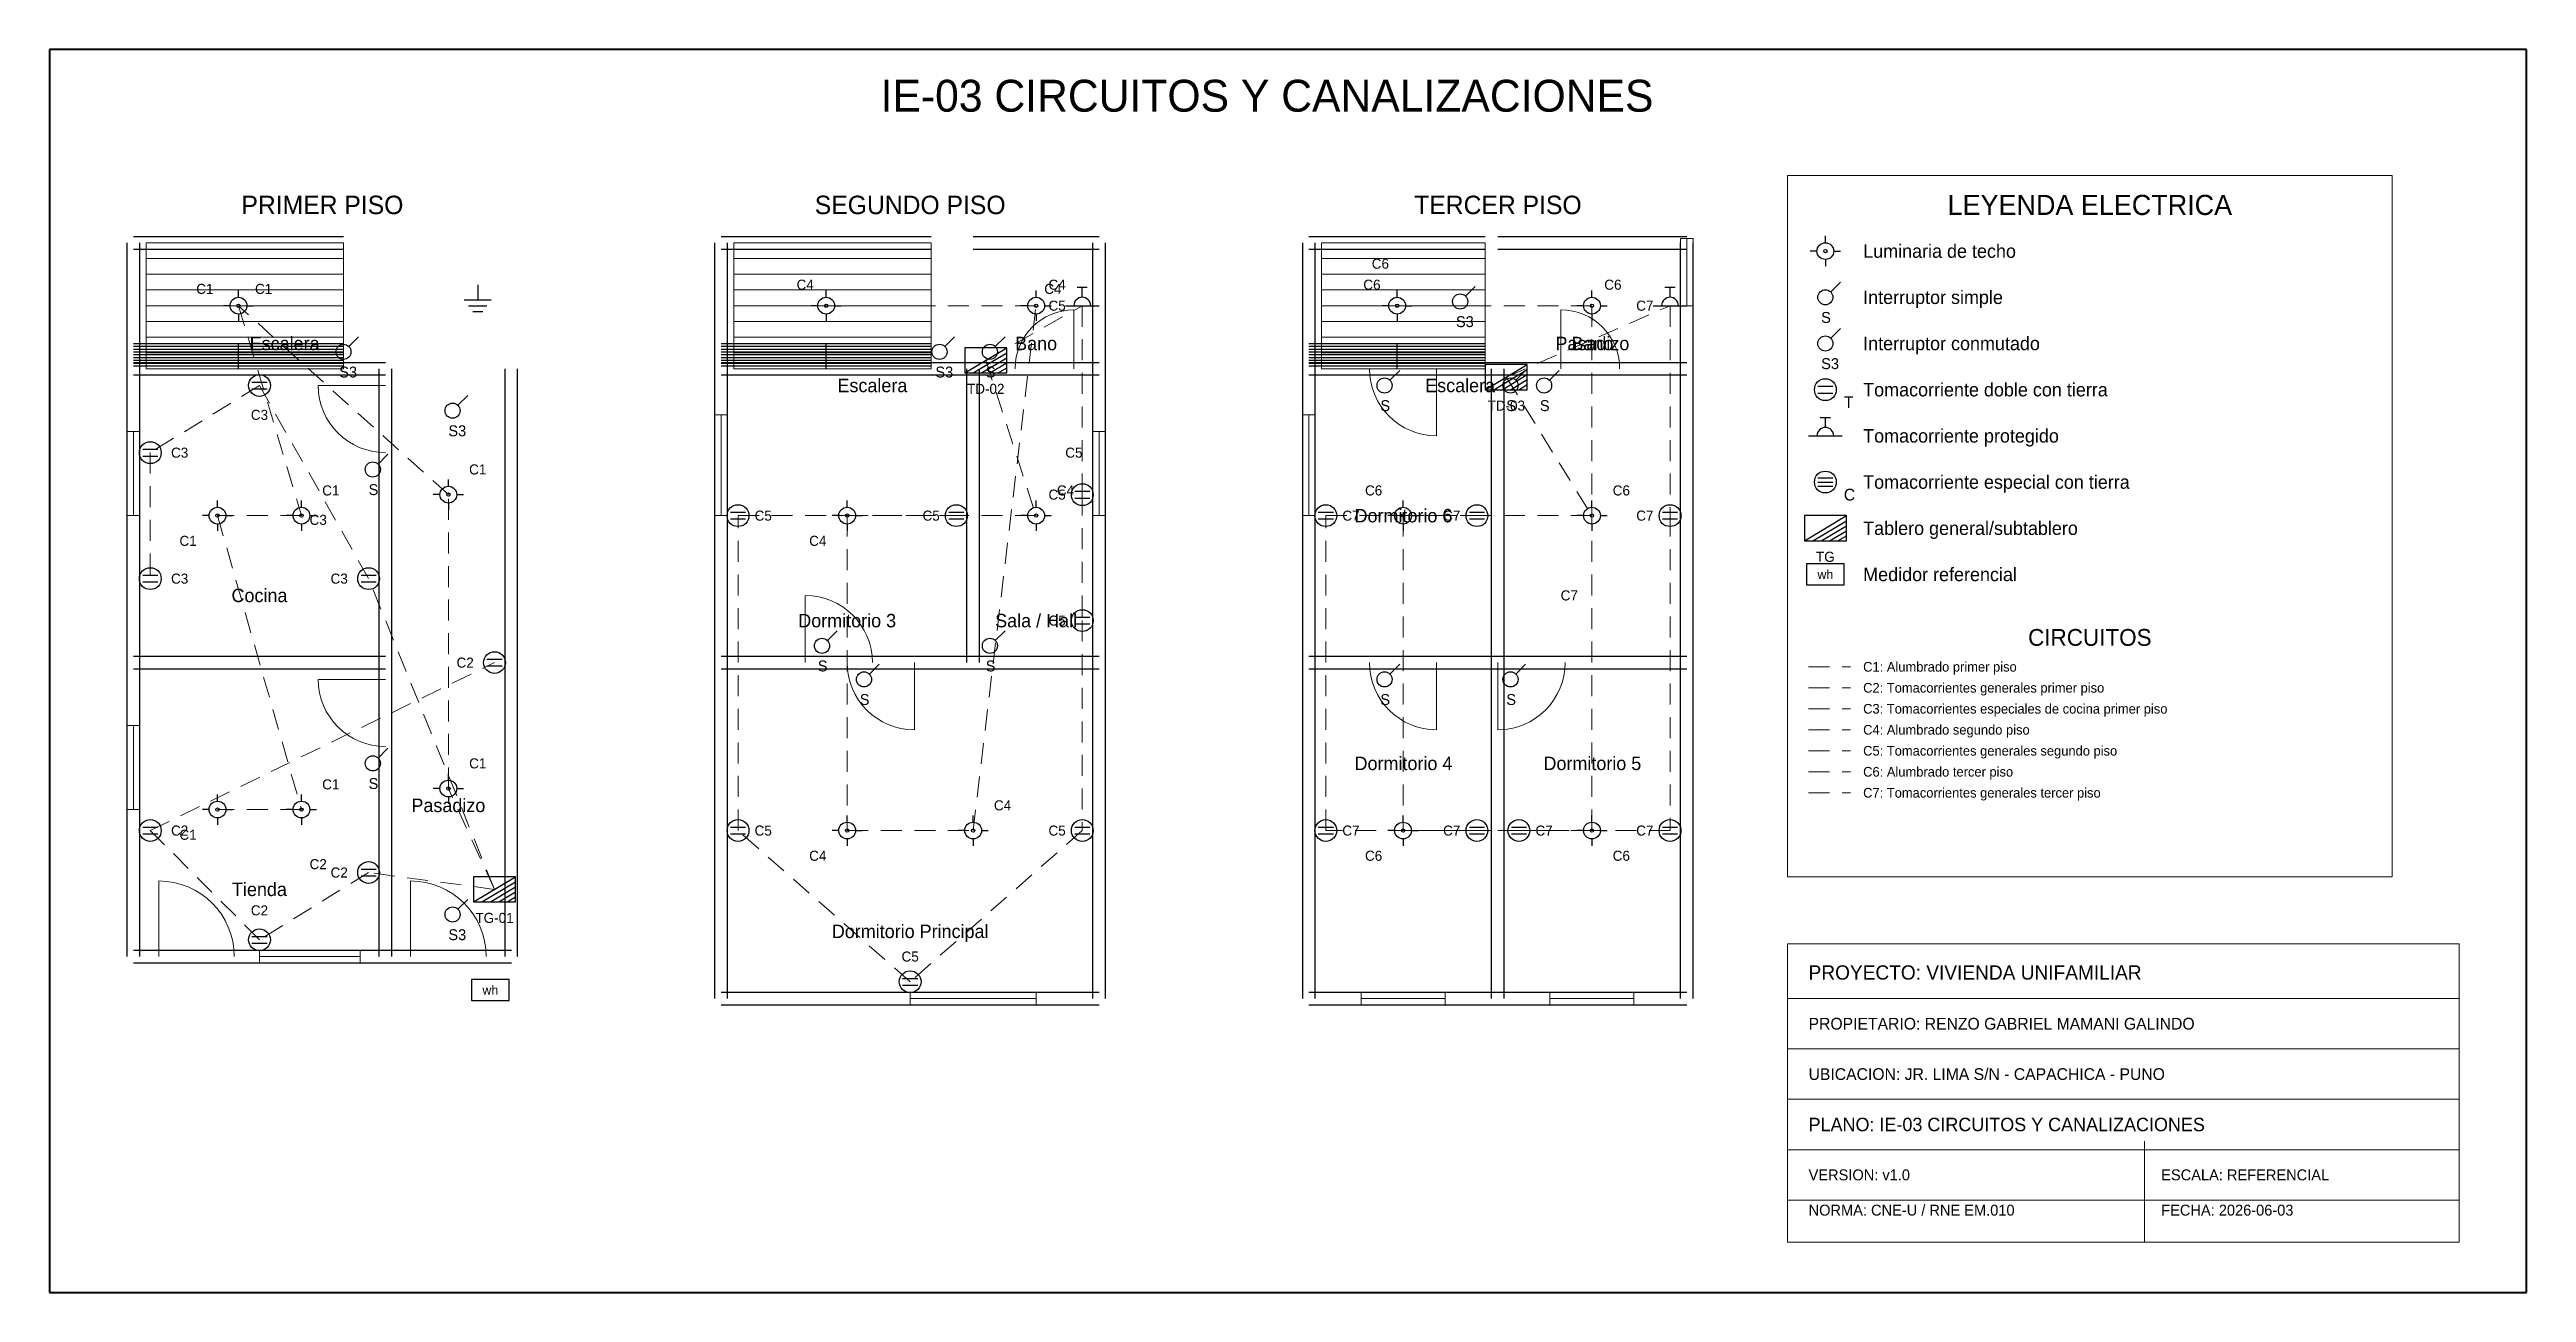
# Model space of a CAD drawing. Header units: metres. Extents: x -1 to 28.5, y -1 to 13.8.
import ezdxf
from ezdxf.enums import TextEntityAlignment as Align

# ---------------------------------------------------------------- set-up
doc = ezdxf.new("R2010")
doc.units = ezdxf.units.M
doc.linetypes.add('DASHED', pattern=[0.4, 0.25, -0.15])
for name, color, linetype, lineweight, true_color in [('ARQ_ESCALERAS', 7, 'CONTINUOUS', 15, 0x787878), ('ARQ_MUROS', 7, 'CONTINUOUS', 25, 0x141414), ('ARQ_PUERTAS', 7, 'CONTINUOUS', 15, 0x787878), ('ARQ_TEXTOS', 7, 'CONTINUOUS', 13, 0x787878), ('ARQ_VENTANAS', 7, 'CONTINUOUS', 15, 0x1496aa), ('ELEC_CIRCUITO_C1', 7, 'DASHED', 20, 0xdc7d19), ('ELEC_CIRCUITO_C2', 7, 'DASHED', 20, 0x2355b4), ('ELEC_CIRCUITO_C3', 7, 'DASHED', 20, 0xc81e1e), ('ELEC_CIRCUITO_C4', 7, 'DASHED', 20, 0xdc7d19), ('ELEC_CIRCUITO_C5', 7, 'DASHED', 20, 0x2355b4), ('ELEC_CIRCUITO_C6', 7, 'DASHED', 20, 0xdc7d19), ('ELEC_CIRCUITO_C7', 7, 'DASHED', 20, 0x2355b4), ('ELEC_INTERRUPTORES', 7, 'CONTINUOUS', 25, 0xdc7d19), ('ELEC_LEYENDA', 7, 'CONTINUOUS', 18, 0x141414), ('ELEC_LUMINARIAS', 7, 'CONTINUOUS', 25, 0xdc7d19), ('ELEC_MEDIDOR', 7, 'CONTINUOUS', 25, 0x1e8246), ('ELEC_PUESTA_TIERRA', 7, 'CONTINUOUS', 25, 0x1e8246), ('ELEC_ROTULO', 7, 'CONTINUOUS', 20, 0x141414), ('ELEC_TABLEROS', 7, 'CONTINUOUS', 30, 0xc81e1e), ('ELEC_TEXTOS', 7, 'CONTINUOUS', 13, 0x141414), ('ELEC_TOMACORRIENTES', 7, 'CONTINUOUS', 25, 0x2355b4), ('MARCO', 7, 'CONTINUOUS', 40, 0x141414)]:
    doc.layers.add(name, color=color, linetype=linetype, lineweight=lineweight, true_color=true_color)

msp = doc.modelspace()

# ---------------------------------------------------------------- texts
at = {"layer": 'ARQ_TEXTOS'}
for s, p in [('Escalera', (1.8, 10.3)), ('Bano', (10.75, 10.3)), ('Pasadizo', (17.375, 10.3)), ('Bano', (17.375, 10.3)), ('Escalera', (8.8, 9.8)), ('Escalera', (15.8, 9.8)), ('Dormitorio 6', (15.125, 8.25)), ('Cocina', (1.5, 7.3)), ('Dormitorio 3', (8.5, 7)), ('Sala / Hall', (10.75, 7)), ('Dormitorio 4', (15.125, 5.3)), ('Dormitorio 5', (17.375, 5.3)), ('Pasadizo', (3.75, 4.8)), ('Tienda', (1.5, 3.8)), ('Dormitorio Principal', (9.25, 3.3))]:
    msp.add_text(s, height=0.16, dxfattribs=at).set_placement(p, align=Align.MIDDLE_CENTER)
at = {"layer": 'ELEC_INTERRUPTORES'}
for s, p in [('S3', (15.75, 10.56)), ('S', (20.1, 10.61)), ('S3', (20.1, 10.06)), ('S3', (2.45, 9.96)), ('S3', (9.55, 9.96)), ('S', (10.15, 9.96)), ('S', (14.85, 9.56)), ('S', (16.35, 9.56)), ('S', (16.75, 9.56)), ('S3', (3.75, 9.26)), ('S', (2.8, 8.56)), ('S', (8.15, 6.46)), ('S', (10.15, 6.46)), ('S', (8.65, 6.06)), ('S', (14.85, 6.06)), ('S', (16.35, 6.06)), ('S', (2.8, 5.06)), ('S3', (3.75, 3.26))]:
    msp.add_text(s, height=0.13, dxfattribs=at).set_placement(p, align=Align.MIDDLE_LEFT)
at = {"layer": 'ELEC_LEYENDA'}
for s, height, p in [('LEYENDA ELECTRICA', 0.24, (23.3, 11.95)), ('CIRCUITOS', 0.2, (23.3, 6.8))]:
    msp.add_text(s, height=height, dxfattribs=at).set_placement(p, align=Align.MIDDLE_CENTER)
for s, height, p in [('Luminaria de techo', 0.16, (20.6, 11.4)), ('Interruptor simple', 0.16, (20.6, 10.85)), ('Interruptor conmutado', 0.16, (20.6, 10.3)), ('Tomacorriente doble con tierra', 0.16, (20.6, 9.75)), ('Tomacorriente protegido', 0.16, (20.6, 9.2)), ('Tomacorriente especial con tierra', 0.16, (20.6, 8.65)), ('Tablero general/subtablero', 0.16, (20.6, 8.1)), ('Medidor referencial', 0.16, (20.6, 7.55)), ('C1: Alumbrado primer piso', 0.115, (20.6, 6.45)), ('C2: Tomacorrientes generales primer piso', 0.115, (20.6, 6.2)), ('C3: Tomacorrientes especiales de cocina primer piso', 0.115, (20.6, 5.95)), ('C4: Alumbrado segundo piso', 0.115, (20.6, 5.7)), ('C5: Tomacorrientes generales segundo piso', 0.115, (20.6, 5.45)), ('C6: Alumbrado tercer piso', 0.115, (20.6, 5.2)), ('C7: Tomacorrientes generales tercer piso', 0.115, (20.6, 4.95))]:
    msp.add_text(s, height=height, dxfattribs=at).set_placement(p, align=Align.MIDDLE_LEFT)
at = {"layer": 'ELEC_MEDIDOR'}
for p in [(20.15, 7.55), (4.25, 2.6)]:
    msp.add_text('wh', height=0.11, dxfattribs=at).set_placement(p, align=Align.MIDDLE_CENTER)
at = {"layer": 'ELEC_ROTULO'}
msp.add_text('IE-03 CIRCUITOS Y CANALIZACIONES', height=0.38, dxfattribs=at).set_placement((13.5, 13.25), align=Align.MIDDLE_CENTER)
for s, height, p in [('PROYECTO: VIVIENDA UNIFAMILIAR', 0.17, (19.95, 2.81)), ('PROPIETARIO: RENZO GABRIEL MAMANI GALINDO', 0.14, (19.95, 2.2)), ('UBICACION: JR. LIMA S/N - CAPACHICA - PUNO', 0.14, (19.95, 1.6)), ('PLANO: IE-03 CIRCUITOS Y CANALIZACIONES', 0.16, (19.95, 1)), ('VERSION: v1.0', 0.13, (19.95, 0.4)), ('ESCALA: REFERENCIAL', 0.13, (24.15, 0.4)), ('NORMA: CNE-U / RNE EM.010', 0.13, (19.95, -0.02)), ('FECHA: 2026-06-03', 0.13, (24.15, -0.02))]:
    msp.add_text(s, height=height, dxfattribs=at).set_placement(p, align=Align.MIDDLE_LEFT)
at = {"layer": 'ELEC_TABLEROS'}
for s, p in [('TD-02', (10.15, 9.76)), ('TD-03', (16.35, 9.56)), ('TG', (20.15, 7.76)), ('TG-01', (4.3, 3.46))]:
    msp.add_text(s, height=0.12, dxfattribs=at).set_placement(p, align=Align.MIDDLE_CENTER)
at = {"layer": 'ELEC_TEXTOS'}
for s, height, p in [('PRIMER PISO', 0.22, (2.25, 11.95)), ('SEGUNDO PISO', 0.22, (9.25, 11.95)), ('TERCER PISO', 0.22, (16.25, 11.95)), ('C6', 0.12, (14.85, 11.25)), ('C1', 0.12, (0.85, 10.95)), ('C1', 0.12, (1.55, 10.95)), ('C4', 0.12, (8, 11)), ('C4', 0.12, (10.95, 10.95)), ('C4', 0.12, (11, 11)), ('C6', 0.12, (14.75, 11)), ('C6', 0.12, (17.62, 11)), ('C5', 0.12, (11, 10.75)), ('C7', 0.12, (18, 10.75)), ('C3', 0.12, (1.5, 9.45)), ('C3', 0.12, (0.55, 9)), ('C1', 0.12, (4.1, 8.8)), ('C5', 0.12, (11.2, 9)), ('C1', 0.12, (2.35, 8.55)), ('C5', 0.12, (11, 8.5)), ('C4', 0.12, (11.1, 8.55)), ('C6', 0.12, (14.77, 8.55)), ('C6', 0.12, (17.72, 8.55)), ('C3', 0.12, (2.2, 8.2)), ('C5', 0.12, (7.5, 8.25)), ('C5', 0.12, (9.5, 8.25)), ('C7', 0.12, (14.5, 8.25)), ('C7', 0.12, (15.7, 8.25)), ('C7', 0.12, (18, 8.25)), ('C1', 0.12, (0.65, 7.95)), ('C4', 0.12, (8.15, 7.95)), ('C3', 0.12, (0.55, 7.5)), ('C3', 0.12, (2.45, 7.5)), ('C7', 0.12, (17.1, 7.3)), ('C5', 0.12, (11, 7)), ('C2', 0.12, (3.95, 6.5)), ('C1', 0.12, (4.1, 5.3)), ('C1', 0.12, (2.35, 5.05)), ('C4', 0.12, (10.35, 4.8)), ('C2', 0.12, (0.55, 4.5)), ('C1', 0.12, (0.65, 4.45)), ('C5', 0.12, (7.5, 4.5)), ('C5', 0.12, (11, 4.5)), ('C7', 0.12, (14.5, 4.5)), ('C7', 0.12, (15.7, 4.5)), ('C7', 0.12, (16.8, 4.5)), ('C7', 0.12, (18, 4.5)), ('C2', 0.12, (2.2, 4.1)), ('C4', 0.12, (8.15, 4.2)), ('C6', 0.12, (14.77, 4.2)), ('C6', 0.12, (17.72, 4.2)), ('C2', 0.12, (2.45, 4)), ('C2', 0.12, (1.5, 3.55)), ('C5', 0.12, (9.25, 3))]:
    msp.add_text(s, height=height, dxfattribs=at).set_placement(p, align=Align.MIDDLE_CENTER)
at = {"layer": 'ELEC_TOMACORRIENTES'}
for s, p in [('T', (20.37, 9.6)), ('C', (20.37, 8.5))]:
    msp.add_text(s, height=0.14, dxfattribs=at).set_placement(p, align=Align.MIDDLE_LEFT)

# ---------------------------------------------------------------- linework, layer by layer
at = {"layer": 'ARQ_ESCALERAS'}
for p, q in [((0.15, 10), (0.15, 11.5)), ((0.15, 11.5), (2.5, 11.5)), ((0.15, 11.312), (2.5, 11.312)), ((2.5, 10), (2.5, 11.5)), ((7.15, 10), (7.15, 11.5)), ((7.15, 11.5), (9.5, 11.5)), ((7.15, 11.312), (9.5, 11.312)), ((9.5, 10), (9.5, 11.5)), ((14.15, 10), (14.15, 11.5)), ((14.15, 11.5), (16.1, 11.5)), ((14.15, 11.312), (16.1, 11.312)), ((16.1, 10), (16.1, 11.5)), ((0.15, 11.125), (2.5, 11.125)), ((0.15, 10.938), (2.5, 10.938)), ((7.15, 11.125), (9.5, 11.125)), ((7.15, 10.938), (9.5, 10.938)), ((14.15, 11.125), (16.1, 11.125)), ((14.15, 10.938), (16.1, 10.938)), ((0.15, 10.75), (2.5, 10.75)), ((7.15, 10.75), (9.5, 10.75)), ((14.15, 10.75), (16.1, 10.75)), ((0.15, 10.562), (2.5, 10.562)), ((0.15, 10.375), (2.5, 10.375)), ((7.15, 10.562), (9.5, 10.562)), ((7.15, 10.375), (9.5, 10.375)), ((14.15, 10.562), (16.1, 10.562)), ((14.15, 10.375), (16.1, 10.375)), ((0.15, 10.188), (2.5, 10.188)), ((7.15, 10.188), (9.5, 10.188)), ((14.15, 10.188), (16.1, 10.188)), ((0.15, 10), (2.5, 10)), ((7.15, 10), (9.5, 10)), ((14.15, 10), (16.1, 10))]:
    msp.add_line(p, q, dxfattribs=at)
at = {"layer": 'ARQ_MUROS'}
for p, q in [((0, 11.575), (2.5, 11.575)), ((7, 11.575), (9.5, 11.575)), ((10, 11.575), (11.5, 11.575)), ((14, 11.575), (16.1, 11.575)), ((16.25, 11.575), (18.5, 11.575)), ((-0.075, 10), (-0.075, 11.5)), ((0, 11.425), (2.5, 11.425)), ((0.075, 10), (0.075, 11.5)), ((6.925, 10), (6.925, 11.5)), ((7, 11.425), (9.5, 11.425)), ((7.075, 10), (7.075, 11.5)), ((10, 11.425), (11.5, 11.425)), ((11.425, 10), (11.425, 11.5)), ((11.575, 10), (11.575, 11.5)), ((13.925, 10), (13.925, 11.5)), ((14, 11.425), (16.1, 11.425)), ((14.075, 10), (14.075, 11.5)), ((16.25, 11.425), (18.5, 11.425)), ((18.425, 10), (18.425, 11.5)), ((18.575, 10), (18.575, 11.5)), ((0, 10.3), (2.5, 10.3)), ((0, 10.267), (1.25, 10.267)), ((0, 10.233), (1.25, 10.233)), ((0, 10.2), (1.25, 10.2)), ((0, 10.167), (1.25, 10.167)), ((0, 10.133), (1.25, 10.133)), ((0, 10.1), (1.25, 10.1)), ((0, 10.075), (3, 10.075)), ((0, 10.075), (2.5, 10.075)), ((0, 10.067), (1.25, 10.067)), ((0, 10.033), (1.25, 10.033)), ((1.25, 10), (1.25, 10.3)), ((1.25, 10.267), (2.5, 10.267)), ((1.25, 10.233), (2.5, 10.233)), ((1.25, 10.2), (2.5, 10.2)), ((1.25, 10.167), (2.5, 10.167)), ((1.25, 10.133), (2.5, 10.133)), ((1.25, 10.1), (2.5, 10.1)), ((1.25, 10.067), (2.5, 10.067)), ((1.25, 10.033), (2.5, 10.033)), ((7, 10.3), (9.5, 10.3)), ((7, 10.267), (8.25, 10.267)), ((7, 10.233), (8.25, 10.233)), ((7, 10.2), (8.25, 10.2)), ((7, 10.167), (8.25, 10.167)), ((7, 10.133), (8.25, 10.133)), ((7, 10.1), (8.25, 10.1)), ((7, 10.075), (9.5, 10.075)), ((7, 10.075), (10, 10.075)), ((7, 10.067), (8.25, 10.067)), ((7, 10.033), (8.25, 10.033)), ((8.25, 10), (8.25, 10.3)), ((8.25, 10.267), (9.5, 10.267)), ((8.25, 10.233), (9.5, 10.233)), ((8.25, 10.2), (9.5, 10.2)), ((8.25, 10.167), (9.5, 10.167)), ((8.25, 10.133), (9.5, 10.133)), ((8.25, 10.1), (9.5, 10.1)), ((8.25, 10.067), (9.5, 10.067)), ((8.25, 10.033), (9.5, 10.033)), ((10, 10.075), (11.5, 10.075)), ((14, 10.3), (16.1, 10.3)), ((14, 10.267), (15.05, 10.267)), ((14, 10.233), (15.05, 10.233)), ((14, 10.2), (15.05, 10.2)), ((14, 10.167), (15.05, 10.167)), ((14, 10.133), (15.05, 10.133)), ((14, 10.1), (15.05, 10.1)), ((14, 10.075), (16.25, 10.075)), ((14, 10.075), (16.1, 10.075)), ((14, 10.067), (15.05, 10.067)), ((14, 10.033), (15.05, 10.033)), ((15.05, 10), (15.05, 10.3)), ((15.05, 10.267), (16.1, 10.267)), ((15.05, 10.233), (16.1, 10.233)), ((15.05, 10.2), (16.1, 10.2)), ((15.05, 10.167), (16.1, 10.167)), ((15.05, 10.133), (16.1, 10.133)), ((15.05, 10.1), (16.1, 10.1)), ((15.05, 10.067), (16.1, 10.067)), ((15.05, 10.033), (16.1, 10.033)), ((16.25, 10.075), (18.5, 10.075)), ((-0.075, 6.5), (-0.075, 10)), ((0, 9.925), (3, 9.925)), ((0, 9.925), (2.5, 9.925)), ((0.075, 6.5), (0.075, 10)), ((2.925, 6.5), (2.925, 10)), ((2.925, 3), (2.925, 10)), ((3.075, 6.5), (3.075, 10)), ((3.075, 3), (3.075, 10)), ((4.425, 3), (4.425, 10)), ((4.575, 3), (4.575, 10)), ((6.925, 6.5), (6.925, 10)), ((7, 9.925), (9.5, 9.925)), ((7, 9.925), (10, 9.925)), ((7.075, 6.5), (7.075, 10)), ((9.925, 6.5), (9.925, 10)), ((10, 9.925), (11.5, 9.925)), ((10.075, 6.5), (10.075, 10)), ((11.425, 6.5), (11.425, 10)), ((11.575, 6.5), (11.575, 10)), ((13.925, 6.5), (13.925, 10)), ((14, 9.925), (16.25, 9.925)), ((14, 9.925), (16.1, 9.925)), ((14.075, 6.5), (14.075, 10)), ((16.175, 6.5), (16.175, 10)), ((16.25, 9.925), (18.5, 9.925)), ((16.325, 6.5), (16.325, 10)), ((18.425, 6.5), (18.425, 10)), ((18.575, 6.5), (18.575, 10)), ((-0.075, 3), (-0.075, 6.5)), ((0, 6.575), (3, 6.575)), ((0.075, 3), (0.075, 6.5)), ((2.925, 3), (2.925, 6.5)), ((3.075, 3), (3.075, 6.5)), ((6.925, 2.5), (6.925, 6.5)), ((7, 6.575), (10, 6.575)), ((7, 6.575), (11.5, 6.575)), ((7.075, 2.5), (7.075, 6.5)), ((10, 6.575), (11.5, 6.575)), ((11.425, 2.5), (11.425, 6.5)), ((11.575, 2.5), (11.575, 6.5)), ((13.925, 2.5), (13.925, 6.5)), ((14, 6.575), (16.25, 6.575)), ((14.075, 2.5), (14.075, 6.5)), ((16.175, 2.5), (16.175, 6.5)), ((16.25, 6.575), (18.5, 6.575)), ((16.325, 2.5), (16.325, 6.5)), ((18.425, 2.5), (18.425, 6.5)), ((18.575, 2.5), (18.575, 6.5)), ((0, 6.425), (3, 6.425)), ((7, 6.425), (10, 6.425)), ((7, 6.425), (11.5, 6.425)), ((10, 6.425), (11.5, 6.425)), ((14, 6.425), (16.25, 6.425)), ((16.25, 6.425), (18.5, 6.425)), ((0, 3.075), (3, 3.075)), ((3, 3.075), (4.5, 3.075)), ((0, 2.925), (3, 2.925)), ((3, 2.925), (4.5, 2.925)), ((7, 2.575), (11.5, 2.575)), ((7, 2.425), (11.5, 2.425)), ((14, 2.575), (16.25, 2.575)), ((14, 2.425), (16.25, 2.425)), ((16.25, 2.575), (18.5, 2.575)), ((16.25, 2.425), (18.5, 2.425))]:
    msp.add_line(p, q, dxfattribs=at)
at = {"layer": 'ARQ_PUERTAS'}
for p, q in [((11.2, 10), (11.2, 10.7)), ((17, 10), (17, 10.7)), ((3, 9.8), (2.2, 9.8)), ((15.52, 10), (15.52, 9.2)), ((8, 6.5), (8, 7.3)), ((9.3, 6.5), (9.3, 5.7)), ((15.52, 6.5), (15.52, 5.7)), ((16.25, 6.5), (16.25, 5.7)), ((3, 6.3), (2.2, 6.3)), ((0.3, 3), (0.3, 3.9)), ((3.3, 3), (3.3, 3.9))]:
    msp.add_line(p, q, dxfattribs=at)
for centre, radius, start, end in [((11.2, 10), 0.7, 90, 180), ((17, 10), 0.7, 0, 90), ((3, 9.8), 0.8, 180, -90), ((15.52, 10), 0.8, 180, -90), ((8, 6.5), 0.8, 0, 90), ((9.3, 6.5), 0.8, 180, -90), ((15.52, 6.5), 0.8, 180, -90), ((16.25, 6.5), 0.8, -90, 0), ((3, 6.3), 0.8, 180, -90), ((0.3, 3), 0.9, 0, 90), ((3.3, 3), 0.9, 0, 90)]:
    msp.add_arc(centre, radius, start, end, dxfattribs=at)
at = {"layer": 'ARQ_VENTANAS'}
for p, q in [((18.575, 11.55), (18.425, 11.55)), ((18.425, 11.55), (18.425, 10.75)), ((18.5, 10.75), (18.5, 11.55)), ((18.575, 10.75), (18.575, 11.55)), ((18.425, 10.75), (18.575, 10.75)), ((7.075, 9.45), (6.925, 9.45)), ((6.925, 9.45), (6.925, 8.25)), ((7, 8.25), (7, 9.45)), ((7.075, 8.25), (7.075, 9.45)), ((14.075, 9.45), (13.925, 9.45)), ((13.925, 9.45), (13.925, 8.25)), ((14, 8.25), (14, 9.45)), ((14.075, 8.25), (14.075, 9.45)), ((0.075, 9.25), (-0.075, 9.25)), ((-0.075, 9.25), (-0.075, 8.25)), ((0, 8.25), (0, 9.25)), ((0.075, 8.25), (0.075, 9.25)), ((11.575, 9.25), (11.425, 9.25)), ((11.425, 9.25), (11.425, 8.25)), ((11.5, 8.25), (11.5, 9.25)), ((11.575, 8.25), (11.575, 9.25)), ((-0.075, 8.25), (0.075, 8.25)), ((6.925, 8.25), (7.075, 8.25)), ((11.425, 8.25), (11.575, 8.25)), ((13.925, 8.25), (14.075, 8.25)), ((0.075, 5.75), (-0.075, 5.75)), ((-0.075, 5.75), (-0.075, 4.75)), ((0, 4.75), (0, 5.75)), ((0.075, 4.75), (0.075, 5.75)), ((-0.075, 4.75), (0.075, 4.75)), ((2.7, 3.075), (1.5, 3.075)), ((1.5, 3.075), (1.5, 2.925)), ((1.5, 3), (2.7, 3)), ((2.7, 2.925), (2.7, 3.075)), ((1.5, 2.925), (2.7, 2.925)), ((10.75, 2.575), (9.25, 2.575)), ((9.25, 2.575), (9.25, 2.425)), ((9.25, 2.5), (10.75, 2.5)), ((9.25, 2.425), (10.75, 2.425)), ((10.75, 2.425), (10.75, 2.575)), ((15.62, 2.575), (14.62, 2.575)), ((14.62, 2.575), (14.62, 2.425)), ((14.62, 2.5), (15.62, 2.5)), ((14.62, 2.425), (15.62, 2.425)), ((15.62, 2.425), (15.62, 2.575)), ((17.87, 2.575), (16.87, 2.575)), ((16.87, 2.575), (16.87, 2.425)), ((16.87, 2.5), (17.87, 2.5)), ((16.87, 2.425), (17.87, 2.425)), ((17.87, 2.425), (17.87, 2.575))]:
    msp.add_line(p, q, dxfattribs=at)
at = {"layer": 'ELEC_CIRCUITO_C1', "linetype": 'DASHED', "true_color": 0xdc7d19}
for p, q in [((3.75, 8.5), (1.25, 10.75)), ((1.25, 10.75), (2, 8.25)), ((3.75, 5), (3.75, 8.5)), ((2, 8.25), (1, 8.25)), ((1, 8.25), (2, 4.75)), ((19.95, 6.45), (20.45, 6.45)), ((2, 4.75), (1, 4.75)), ((4.3, 3.8), (3.75, 5))]:
    msp.add_line(p, q, dxfattribs=at)
at = {"layer": 'ELEC_CIRCUITO_C2', "linetype": 'DASHED', "true_color": 0x2355b4}
for p, q in [((0.2, 4.5), (4.3, 6.5)), ((19.95, 6.2), (20.45, 6.2)), ((1.5, 3.2), (0.2, 4.5)), ((2.8, 4), (1.5, 3.2)), ((4.3, 3.8), (2.8, 4))]:
    msp.add_line(p, q, dxfattribs=at)
at = {"layer": 'ELEC_CIRCUITO_C3', "linetype": 'DASHED', "true_color": 0xc81e1e}
for p, q in [((1.5, 9.8), (0.2, 9)), ((2.8, 7.5), (1.5, 9.8)), ((0.2, 9), (0.2, 7.5)), ((4.3, 3.8), (2.8, 7.5)), ((19.95, 5.95), (20.45, 5.95))]:
    msp.add_line(p, q, dxfattribs=at)
at = {"layer": 'ELEC_CIRCUITO_C4', "linetype": 'DASHED', "true_color": 0xdc7d19}
for p, q in [((10.75, 10.75), (8.25, 10.75)), ((10, 4.5), (10.75, 10.75)), ((10.15, 10.1), (10.75, 8.25)), ((10.75, 8.25), (8.5, 8.25)), ((8.5, 8.25), (8.5, 4.5)), ((19.95, 5.7), (20.45, 5.7)), ((8.5, 4.5), (10, 4.5))]:
    msp.add_line(p, q, dxfattribs=at)
at = {"layer": 'ELEC_CIRCUITO_C5', "linetype": 'DASHED', "true_color": 0x2355b4}
for p, q in [((10.15, 10.1), (11.3, 10.75)), ((11.3, 10.75), (11.3, 8.5)), ((11.3, 8.5), (11.3, 7)), ((7.2, 4.5), (7.2, 8.25)), ((7.2, 8.25), (9.8, 8.25)), ((11.3, 7), (11.3, 4.5)), ((19.95, 5.45), (20.45, 5.45)), ((9.25, 2.7), (7.2, 4.5)), ((11.3, 4.5), (9.25, 2.7))]:
    msp.add_line(p, q, dxfattribs=at)
at = {"layer": 'ELEC_CIRCUITO_C6', "linetype": 'DASHED', "true_color": 0xdc7d19}
for p, q in [((17.37, 10.75), (15.05, 10.75)), ((17.37, 4.5), (17.37, 10.75)), ((16.35, 9.9), (17.37, 8.25)), ((17.37, 8.25), (15.12, 8.25)), ((15.12, 8.25), (15.12, 4.5)), ((19.95, 5.2), (20.45, 5.2)), ((15.12, 4.5), (17.37, 4.5))]:
    msp.add_line(p, q, dxfattribs=at)
at = {"layer": 'ELEC_CIRCUITO_C7', "linetype": 'DASHED', "true_color": 0x2355b4}
for p, q in [((16.35, 9.9), (18.3, 10.75)), ((18.3, 10.75), (18.3, 8.25)), ((14.2, 4.5), (14.2, 8.25)), ((14.2, 8.25), (16, 8.25)), ((18.3, 8.25), (18.3, 4.5)), ((19.95, 4.95), (20.45, 4.95)), ((16, 4.5), (14.2, 4.5)), ((16.5, 4.5), (16, 4.5)), ((18.3, 4.5), (16.5, 4.5))]:
    msp.add_line(p, q, dxfattribs=at)
at = {"layer": 'ELEC_INTERRUPTORES', "true_color": 0xdc7d19}
for p, q in [((15.86, 10.86), (15.98, 10.98)), ((20.21, 10.91), (20.33, 11.03)), ((2.56, 10.26), (2.68, 10.38)), ((9.66, 10.26), (9.78, 10.38)), ((10.26, 10.26), (10.38, 10.38)), ((20.21, 10.36), (20.33, 10.48)), ((14.96, 9.86), (15.08, 9.98)), ((16.46, 9.86), (16.58, 9.98)), ((16.86, 9.86), (16.98, 9.98)), ((3.86, 9.56), (3.98, 9.68)), ((2.91, 8.86), (3.03, 8.98)), ((8.26, 6.76), (8.38, 6.88)), ((10.26, 6.76), (10.38, 6.88)), ((8.76, 6.36), (8.88, 6.48)), ((14.96, 6.36), (15.08, 6.48)), ((16.46, 6.36), (16.58, 6.48)), ((2.91, 5.36), (3.03, 5.48)), ((3.86, 3.56), (3.98, 3.68))]:
    msp.add_line(p, q, dxfattribs=at)
for centre in [(20.15, 10.85), (15.8, 10.8), (20.15, 10.3), (2.5, 10.2), (9.6, 10.2), (10.2, 10.2), (14.9, 9.8), (16.4, 9.8), (16.8, 9.8), (3.8, 9.5), (2.85, 8.8), (8.2, 6.7), (10.2, 6.7), (8.7, 6.3), (14.9, 6.3), (16.4, 6.3), (2.85, 5.3), (3.8, 3.5)]:
    msp.add_circle(centre, 0.09, dxfattribs=at)
at = {"layer": 'ELEC_LEYENDA', "true_color": 0x141414}
for p, q in [((26.9, 12.3), (19.7, 12.3)), ((19.7, 12.3), (19.7, 3.95)), ((26.9, 3.95), (26.9, 12.3)), ((19.7, 3.95), (26.9, 3.95))]:
    msp.add_line(p, q, dxfattribs=at)
at = {"layer": 'ELEC_LUMINARIAS', "true_color": 0xdc7d19}
for p, q in [((20.15, 11.5), (20.15, 11.58)), ((20.05, 11.4), (19.97, 11.4)), ((20.15, 11.3), (20.15, 11.22)), ((20.25, 11.4), (20.33, 11.4)), ((1.25, 10.85), (1.25, 10.93)), ((8.25, 10.85), (8.25, 10.93)), ((10.75, 10.85), (10.75, 10.93)), ((15.05, 10.85), (15.05, 10.93)), ((17.37, 10.85), (17.37, 10.93)), ((1.15, 10.75), (1.07, 10.75)), ((1.25, 10.65), (1.25, 10.57)), ((1.35, 10.75), (1.43, 10.75)), ((8.15, 10.75), (8.07, 10.75)), ((8.25, 10.65), (8.25, 10.57)), ((8.35, 10.75), (8.43, 10.75)), ((10.65, 10.75), (10.57, 10.75)), ((10.75, 10.65), (10.75, 10.57)), ((10.85, 10.75), (10.93, 10.75)), ((14.95, 10.75), (14.87, 10.75)), ((15.05, 10.65), (15.05, 10.57)), ((15.15, 10.75), (15.23, 10.75)), ((17.27, 10.75), (17.19, 10.75)), ((17.37, 10.65), (17.37, 10.57)), ((17.47, 10.75), (17.55, 10.75)), ((3.75, 8.6), (3.75, 8.68)), ((1, 8.35), (1, 8.43)), ((2, 8.35), (2, 8.43)), ((3.65, 8.5), (3.57, 8.5)), ((3.75, 8.4), (3.75, 8.32)), ((3.85, 8.5), (3.93, 8.5)), ((8.5, 8.35), (8.5, 8.43)), ((10.75, 8.35), (10.75, 8.43)), ((15.12, 8.35), (15.12, 8.43)), ((17.37, 8.35), (17.37, 8.43)), ((0.9, 8.25), (0.82, 8.25)), ((1, 8.15), (1, 8.07)), ((1.1, 8.25), (1.18, 8.25)), ((1.9, 8.25), (1.82, 8.25)), ((2, 8.15), (2, 8.07)), ((2.1, 8.25), (2.18, 8.25)), ((8.4, 8.25), (8.32, 8.25)), ((8.5, 8.15), (8.5, 8.07)), ((8.6, 8.25), (8.68, 8.25)), ((10.65, 8.25), (10.57, 8.25)), ((10.75, 8.15), (10.75, 8.07)), ((10.85, 8.25), (10.93, 8.25)), ((15.02, 8.25), (14.94, 8.25)), ((15.12, 8.15), (15.12, 8.07)), ((15.22, 8.25), (15.3, 8.25)), ((17.27, 8.25), (17.19, 8.25)), ((17.37, 8.15), (17.37, 8.07)), ((17.47, 8.25), (17.55, 8.25)), ((3.75, 5.1), (3.75, 5.18)), ((0.9, 4.75), (0.82, 4.75)), ((1, 4.85), (1, 4.93)), ((1.1, 4.75), (1.18, 4.75)), ((1.9, 4.75), (1.82, 4.75)), ((2, 4.85), (2, 4.93)), ((2.1, 4.75), (2.18, 4.75)), ((3.65, 5), (3.57, 5)), ((3.75, 4.9), (3.75, 4.82)), ((3.85, 5), (3.93, 5)), ((1, 4.65), (1, 4.57)), ((2, 4.65), (2, 4.57)), ((8.4, 4.5), (8.32, 4.5)), ((8.5, 4.6), (8.5, 4.68)), ((8.6, 4.5), (8.68, 4.5)), ((9.9, 4.5), (9.82, 4.5)), ((10, 4.6), (10, 4.68)), ((10.1, 4.5), (10.18, 4.5)), ((15.02, 4.5), (14.94, 4.5)), ((15.12, 4.6), (15.12, 4.68)), ((15.22, 4.5), (15.3, 4.5)), ((17.27, 4.5), (17.19, 4.5)), ((17.37, 4.6), (17.37, 4.68)), ((17.47, 4.5), (17.55, 4.5)), ((8.5, 4.4), (8.5, 4.32)), ((10, 4.4), (10, 4.32)), ((15.12, 4.4), (15.12, 4.32)), ((17.37, 4.4), (17.37, 4.32))]:
    msp.add_line(p, q, dxfattribs=at)
for centre, radius in [((20.15, 11.4), 0.1), ((20.15, 11.4), 0.02), ((1.25, 10.75), 0.1), ((1.25, 10.75), 0.02), ((8.25, 10.75), 0.1), ((8.25, 10.75), 0.02), ((10.75, 10.75), 0.1), ((10.75, 10.75), 0.02), ((15.05, 10.75), 0.1), ((15.05, 10.75), 0.02), ((17.37, 10.75), 0.1), ((17.37, 10.75), 0.02), ((3.75, 8.5), 0.1), ((1, 8.25), 0.1), ((1, 8.25), 0.02), ((2, 8.25), 0.1), ((2, 8.25), 0.02), ((3.75, 8.5), 0.02), ((8.5, 8.25), 0.1), ((8.5, 8.25), 0.02), ((10.75, 8.25), 0.1), ((10.75, 8.25), 0.02), ((15.12, 8.25), 0.1), ((15.12, 8.25), 0.02), ((17.37, 8.25), 0.1), ((17.37, 8.25), 0.02), ((3.75, 5), 0.1), ((3.75, 5), 0.02), ((1, 4.75), 0.1), ((1, 4.75), 0.02), ((2, 4.75), 0.1), ((2, 4.75), 0.02), ((8.5, 4.5), 0.1), ((8.5, 4.5), 0.02), ((10, 4.5), 0.1), ((10, 4.5), 0.02), ((15.12, 4.5), 0.1), ((15.12, 4.5), 0.02), ((17.37, 4.5), 0.1), ((17.37, 4.5), 0.02)]:
    msp.add_circle(centre, radius, dxfattribs=at)
at = {"layer": 'ELEC_MEDIDOR', "true_color": 0x1e8246}
for p, q in [((20.375, 7.675), (19.925, 7.675)), ((19.925, 7.675), (19.925, 7.425)), ((20.375, 7.425), (20.375, 7.675)), ((19.925, 7.425), (20.375, 7.425)), ((4.475, 2.725), (4.025, 2.725)), ((4.025, 2.725), (4.025, 2.475)), ((4.475, 2.475), (4.475, 2.725)), ((4.025, 2.475), (4.475, 2.475))]:
    msp.add_line(p, q, dxfattribs=at)
at = {"layer": 'ELEC_PUESTA_TIERRA', "true_color": 0x1e8246}
for p, q in [((4.1, 11), (4.1, 10.82)), ((3.94, 10.82), (4.26, 10.82)), ((3.99, 10.75), (4.21, 10.75)), ((4.04, 10.68), (4.16, 10.68))]:
    msp.add_line(p, q, dxfattribs=at)
at = {"layer": 'ELEC_ROTULO', "true_color": 0x141414}
for p, q in [((27.7, 3.15), (19.7, 3.15)), ((19.7, 3.15), (19.7, -0.4)), ((27.7, -0.4), (27.7, 3.15)), ((19.7, 2.5), (27.7, 2.5)), ((19.7, 1.9), (27.7, 1.9)), ((19.7, 1.3), (27.7, 1.3)), ((19.7, 0.7), (27.7, 0.7)), ((23.95, -0.4), (23.95, 0.8)), ((19.7, 0.1), (27.7, 0.1)), ((19.7, -0.4), (27.7, -0.4))]:
    msp.add_line(p, q, dxfattribs=at)
at = {"layer": 'ELEC_TABLEROS', "true_color": 0xc81e1e}
for p, q in [((10.4, 10.25), (9.9, 10.25)), ((9.9, 10.25), (9.9, 9.95)), ((9.9, 9.95), (10.4, 10.25)), ((10, 9.95), (10.4, 10.19)), ((10.1, 9.95), (10.4, 10.13)), ((10.2, 9.95), (10.4, 10.07)), ((10.4, 9.95), (10.4, 10.25)), ((10.4, 9.95), (10.4, 10.25)), ((16.6, 10.05), (16.1, 10.05)), ((16.1, 10.05), (16.1, 9.75)), ((16.1, 9.75), (16.6, 10.05)), ((16.6, 9.75), (16.6, 10.05)), ((16.6, 9.75), (16.6, 10.05)), ((9.9, 9.95), (10.4, 9.95)), ((9.9, 9.95), (10.4, 9.95)), ((10.3, 9.95), (10.4, 10.01)), ((16.1, 9.75), (16.6, 9.75)), ((16.1, 9.75), (16.6, 9.75)), ((16.2, 9.75), (16.6, 9.99)), ((16.3, 9.75), (16.6, 9.93)), ((16.4, 9.75), (16.6, 9.87)), ((16.5, 9.75), (16.6, 9.81)), ((20.4, 8.25), (19.9, 8.25)), ((19.9, 8.25), (19.9, 7.95)), ((19.9, 7.95), (20.4, 8.25)), ((20, 7.95), (20.4, 8.19)), ((20.1, 7.95), (20.4, 8.13)), ((20.2, 7.95), (20.4, 8.07)), ((20.3, 7.95), (20.4, 8.01)), ((20.4, 7.95), (20.4, 8.25)), ((20.4, 7.95), (20.4, 8.25)), ((19.9, 7.95), (20.4, 7.95)), ((19.9, 7.95), (20.4, 7.95)), ((4.55, 3.95), (4.05, 3.95)), ((4.05, 3.95), (4.05, 3.65)), ((4.05, 3.65), (4.55, 3.95)), ((4.15, 3.65), (4.55, 3.89)), ((4.55, 3.65), (4.55, 3.95)), ((4.55, 3.65), (4.55, 3.95)), ((4.05, 3.65), (4.55, 3.65)), ((4.05, 3.65), (4.55, 3.65)), ((4.25, 3.65), (4.55, 3.83)), ((4.35, 3.65), (4.55, 3.77)), ((4.45, 3.65), (4.55, 3.71))]:
    msp.add_line(p, q, dxfattribs=at)
at = {"layer": 'ELEC_TOMACORRIENTES', "true_color": 0x2355b4}
for p, q in [((11.24, 10.97), (11.36, 10.97)), ((11.3, 10.85), (11.3, 10.97)), ((18.24, 10.97), (18.36, 10.97)), ((18.3, 10.85), (18.3, 10.97)), ((11.1, 10.75), (11.5, 10.75)), ((18.1, 10.75), (18.5, 10.75)), ((20.06, 9.79), (20.24, 9.79)), ((20.06, 9.71), (20.24, 9.71)), ((19.95, 9.2), (20.35, 9.2)), ((20.09, 9.42), (20.21, 9.42)), ((20.15, 9.3), (20.15, 9.42)), ((7.11, 8.29), (7.29, 8.29)), ((9.71, 8.29), (9.89, 8.29)), ((11.21, 8.54), (11.39, 8.54)), ((11.21, 8.46), (11.39, 8.46)), ((14.11, 8.29), (14.29, 8.29)), ((15.91, 8.29), (16.09, 8.29)), ((18.21, 8.29), (18.39, 8.29)), ((7.11, 8.21), (7.29, 8.21)), ((9.71, 8.21), (9.89, 8.21)), ((14.11, 8.21), (14.29, 8.21)), ((15.91, 8.21), (16.09, 8.21)), ((18.21, 8.21), (18.39, 8.21)), ((11.21, 7.04), (11.39, 7.04)), ((11.21, 6.96), (11.39, 6.96)), ((4.21, 6.54), (4.39, 6.54)), ((4.21, 6.46), (4.39, 6.46)), ((0.11, 4.54), (0.29, 4.54)), ((0.11, 4.46), (0.29, 4.46)), ((7.11, 4.54), (7.29, 4.54)), ((7.11, 4.46), (7.29, 4.46)), ((11.21, 4.54), (11.39, 4.54)), ((11.21, 4.46), (11.39, 4.46)), ((14.11, 4.54), (14.29, 4.54)), ((14.11, 4.46), (14.29, 4.46)), ((15.91, 4.54), (16.09, 4.54)), ((15.91, 4.46), (16.09, 4.46)), ((16.41, 4.54), (16.59, 4.54)), ((16.41, 4.46), (16.59, 4.46)), ((18.21, 4.54), (18.39, 4.54)), ((18.21, 4.46), (18.39, 4.46)), ((2.71, 4.04), (2.89, 4.04)), ((2.71, 3.96), (2.89, 3.96)), ((1.41, 3.24), (1.59, 3.24)), ((1.41, 3.16), (1.59, 3.16)), ((9.16, 2.74), (9.34, 2.74)), ((9.16, 2.66), (9.34, 2.66))]:
    msp.add_line(p, q, dxfattribs=at)
at = {"layer": 'ELEC_TOMACORRIENTES', "true_color": 0xc81e1e}
for p, q in [((1.41, 9.84), (1.59, 9.84)), ((1.41, 9.76), (1.59, 9.76)), ((0.11, 9.04), (0.29, 9.04)), ((0.11, 8.96), (0.29, 8.96)), ((20.06, 8.7), (20.24, 8.7)), ((20.06, 8.65), (20.24, 8.65)), ((20.06, 8.6), (20.24, 8.6)), ((0.11, 7.54), (0.29, 7.54)), ((0.11, 7.46), (0.29, 7.46)), ((2.71, 7.54), (2.89, 7.54)), ((2.71, 7.46), (2.89, 7.46))]:
    msp.add_line(p, q, dxfattribs=at)
for centre in [(1.5, 9.8), (0.2, 9), (20.15, 8.65), (0.2, 7.5), (2.8, 7.5)]:
    msp.add_circle(centre, 0.13, dxfattribs=at)
at = {"layer": 'ELEC_TOMACORRIENTES', "true_color": 0x2355b4}
for centre in [(20.15, 9.75), (11.3, 8.5), (7.2, 8.25), (9.8, 8.25), (14.2, 8.25), (16, 8.25), (18.3, 8.25), (11.3, 7), (4.3, 6.5), (0.2, 4.5), (7.2, 4.5), (11.3, 4.5), (14.2, 4.5), (16, 4.5), (16.5, 4.5), (18.3, 4.5), (2.8, 4), (1.5, 3.2), (9.25, 2.7)]:
    msp.add_circle(centre, 0.13, dxfattribs=at)
for centre in [(11.3, 10.75), (18.3, 10.75), (20.15, 9.2)]:
    msp.add_arc(centre, 0.1, 0, 180, dxfattribs=at)
at = {"layer": 'MARCO', "true_color": 0x141414}
for p, q in [((28.5, 13.8), (-1, 13.8)), ((-1, 13.8), (-1, -1)), ((28.5, -1), (28.5, 13.8)), ((-1, -1), (28.5, -1))]:
    msp.add_line(p, q, dxfattribs=at)

msp.set_redraw_order([(e.dxf.handle, doc.entitydb.next_handle()) for e in msp.query("TEXT MTEXT ATTDEF DIMENSION ARC_DIMENSION")])  # texts and dimensions are drawn at this point

doc.saveas('drawing.dxf')
